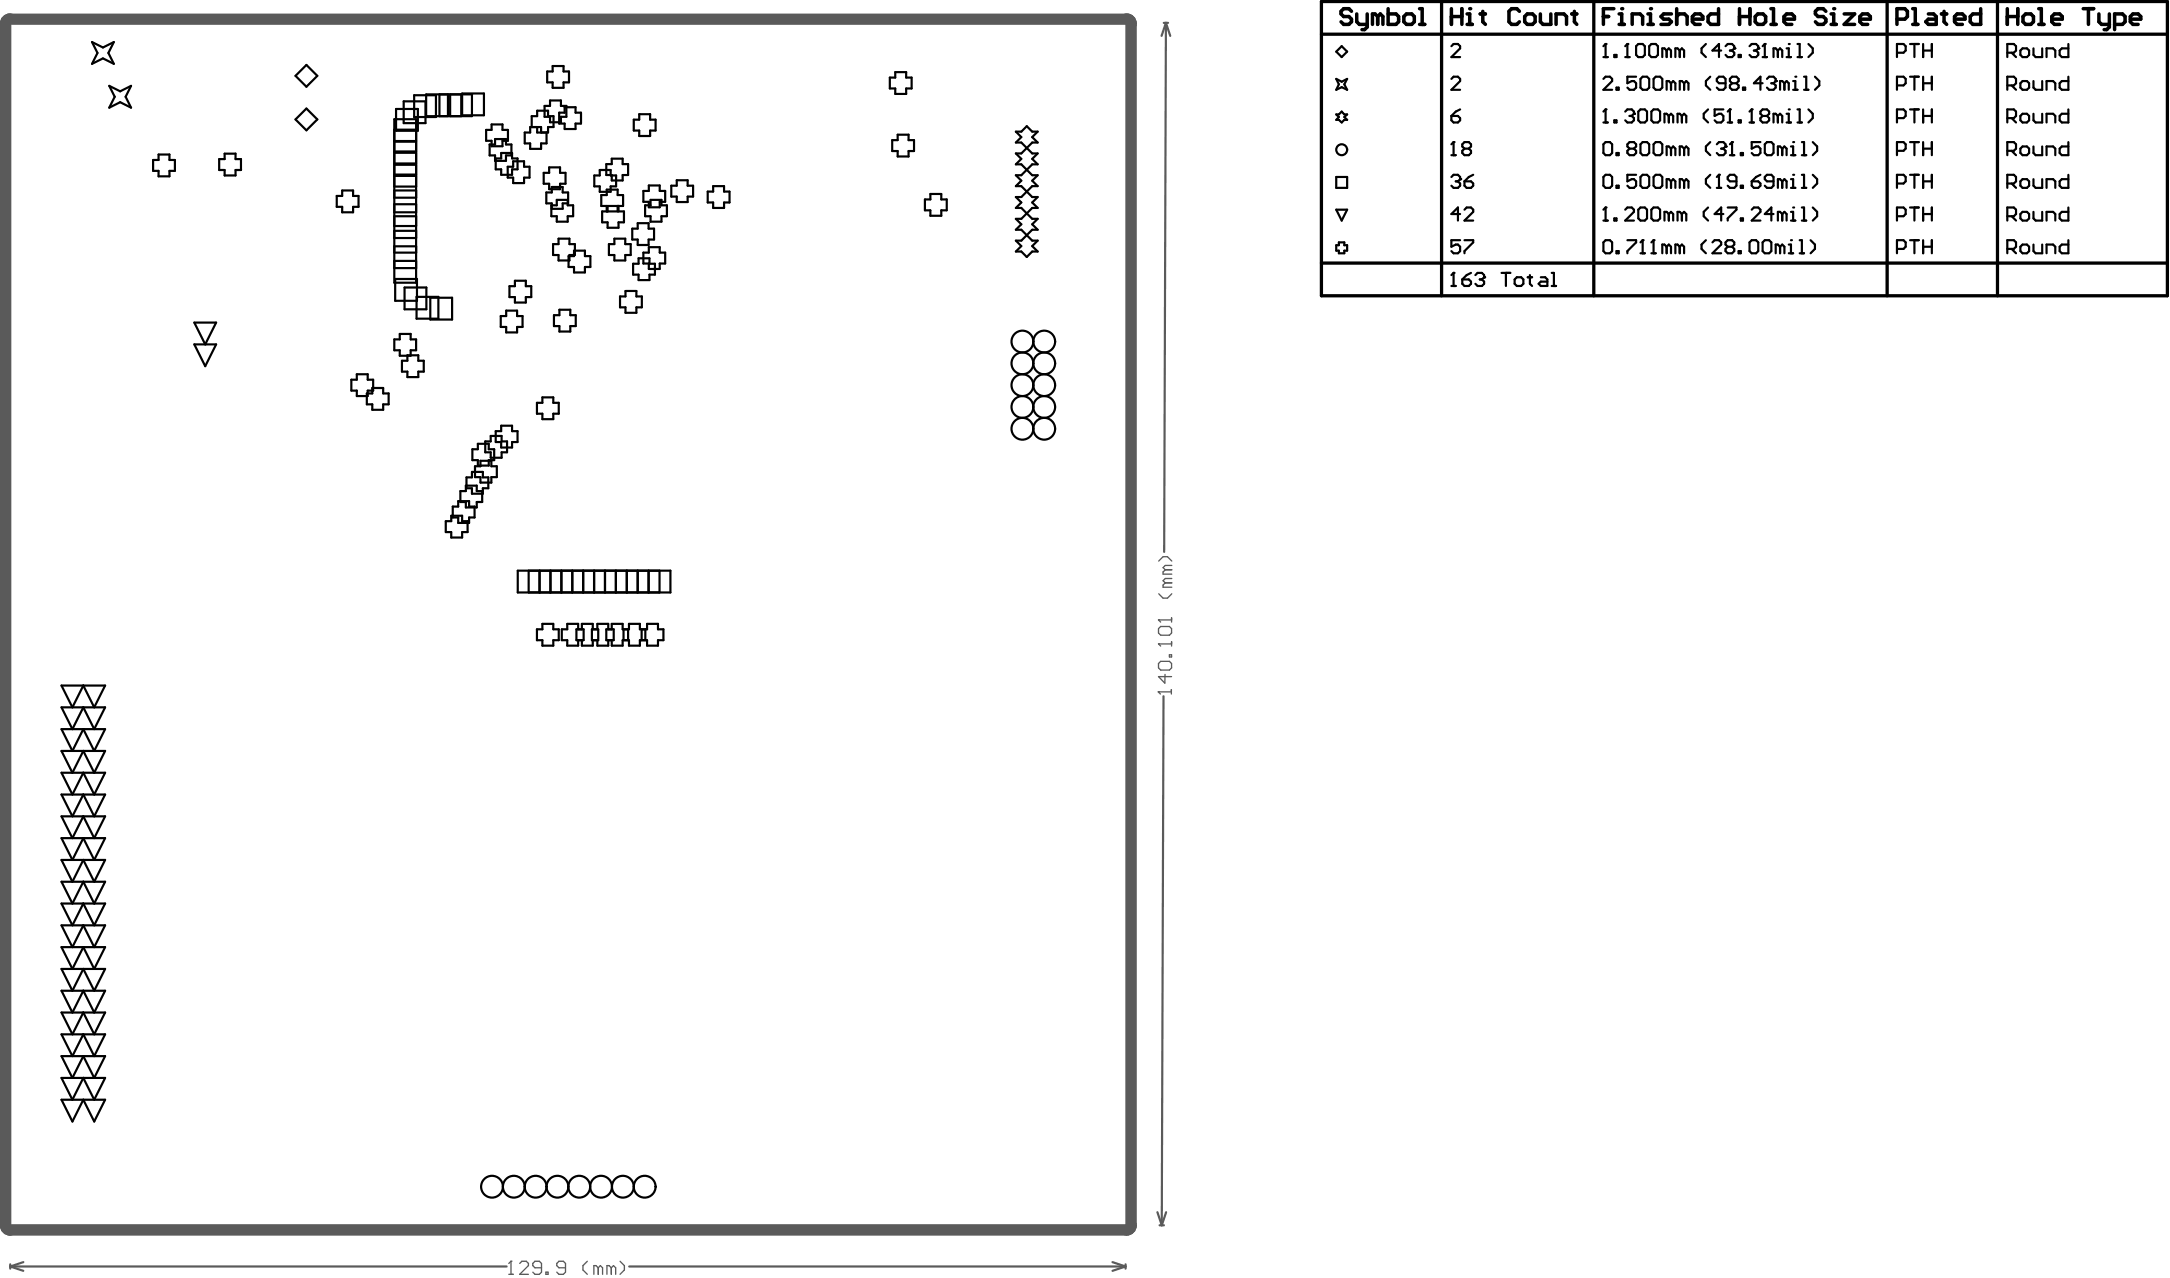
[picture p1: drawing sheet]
<svg xmlns="http://www.w3.org/2000/svg" width="842mm" height="496mm" viewBox="0 0 842 496" stroke-linecap="round" stroke-linejoin="round" font-family="sans-serif">
<path d="M4 7.2l-1.5 .6-.6 1.4v466l.6 1.4 1.5 .6h432.9M4 7.3h432.9M436.9 7.2l1.5 .6 .6 1.4v466M439 475.2l-.6 1.4-1.5 .6" fill="none" stroke="#5a5a5a" stroke-width="4"/>
<g fill="none" stroke="#5a5a5a" stroke-width=".85">
<path d="M4 9.2h432.9v466h-432.9zM451.4 8.9h1.7M452.2 8.9l-1.6 5M452.2 8.9l-.6 205.2M452.2 8.9l1.7 5M451.3 270l-.7 205.2M449 470.1l1.6 5.1M449.8 475.2h1.7M452.3 470.1l-1.7 5.1M4 490.3v1.7M4 491.2l5.1 1.7M4 491.2h192.5"/>
<path d="M9.1 489.5l-5.1 1.7M244.1 491.2h192.5M431.5 489.5l5.1 1.7M436.6 490.3v1.7M436.6 491.2l-5.1 1.7"/>
</g>
<path d="M449.3 268.3h5.1M454.4 267.5v1.7" fill="none" stroke="#5a5a5a" stroke-width=".51"/>
<circle cx="449.3" cy="268.3" r=".25" fill="#5a5a5a"/>
<path d="M449.4 257.3l.8-.8h3.4l.8 .8v1.7l-.8 .9h-3.4l-.8-.9zM449.4 249.7h5M453.6 254h.8v.8h-.8zM454.4 248.9v1.7M449.3 268.3l.8 .9M451.9 261.6l-.1 3.3-2.4-2.5h5" fill="none" stroke="#5a5a5a" stroke-width=".51"/>
<circle cx="449.4" cy="249.7" r=".25" fill="#5a5a5a"/>
<path d="M454.4 239.6v1.7M449.4 249.7l.8 .9M449.4 243.8l.8-.8h3.4l.8 .8v1.7l-.8 .9h-3.4l-.8-.9zM449.4 240.4h5" fill="none" stroke="#5a5a5a" stroke-width=".51"/>
<circle cx="449.4" cy="240.4" r=".25" fill="#5a5a5a"/>
<path d="M449.5 217.6l1.6-1.7h1.7l1.7 1.7M454.5 219.3h-2.5l-.9 .8 .9 .9M449.5 230.3l1.6 1.7h1.7l1.7-1.7M452 226.1l-.9 .8v.9h3.4M452 221l-.9 .8v.9h3.4M452 226.1h2.5M452 221h2.5M454.5 224.4h-2.5l-.9 .8 .9 .9M449.4 240.4l.8 .9M197.4 494.2h1.7M198.2 489.2v5" fill="none" stroke="#5a5a5a" stroke-width=".51"/>
<circle cx="198.2" cy="489.2" r=".25" fill="#5a5a5a"/>
<g fill="none" stroke="#5a5a5a" stroke-width=".51">
<path d="M198.2 489.2l-.8 .8M201.6 490l.8-.8h1.7l.9 .8v.8l-3.4 3.4h3.4M210.1 491.7h-2.6l-.8-.9v-.8l.8-.8h1.7l.9 .8v3.4l-.9 .8h-1.7l-.8-.8M211.7 493.4h.9v.8h-.9zM219.4 491.7h-2.6l-.8-.9v-.8l.8-.8h1.7l.9 .8v3.4l-.9 .8h-1.7l-.8-.8M227.8 489.2l-1.7 1.6v1.7l1.7 1.7M232 491.7l-.8-.9h-.8v3.4M232 491.7v2.5M232 491.7l.9-.9 .8 .9v2.5M237.1 491.7l-.8-.9h-.9v3.4M237.1 491.7v2.5M237.1 491.7l.9-.9 .8 .9v2.5"/>
<path d="M240.5 489.2l1.7 1.6v1.7l-1.7 1.7"/>
</g>
<g fill="none" stroke="#000" stroke-width=".85">
<path d="M35.7 16.3l4.2 2.1 4.3-2.1-2.2 4.2 2.2 4.3-4.3-2.2-4.2 2.2 2.1-4.3zM563 17.9l.8-.8h1.7l.9 .8v.9l-3.4 3.3h3.4M621.9 17.9l.9-.8v5M630.4 17.9l.9-.8v5M634.6 17.9l.9-.8h1.7l.8 .8v3.4l-.8 .8h-1.7l-.9-.8zM639.7 17.9l.9-.8h1.7l.8 .8v3.4l-.8 .8h-1.7l-.9-.8zM646.5 19.6l-.9-.8h-.8v3.3M646.5 19.6v2.5M646.5 19.6l.8-.8 .9 .8v2.5M651.6 19.6l-.9-.8h-.8v3.3M651.6 19.6v2.5M651.6 19.6l.8-.8 .8 .8v2.5"/>
<path d="M661.7 17.1l-1.7 1.7v1.7l1.7 1.6M667.6 19.6h-3.4l2.6-2.5v5M669.3 17.9l.9-.8h1.7l.8 .8v.9l-.8 .8M671 19.6h.9M671.9 19.6l.8 .9v.8l-.8 .8h-1.7l-.9-.8M678.6 17.9l.9-.8h1.7l.8 .8v.9l-.8 .8M680.3 19.6h.9M681.2 19.6l.8 .9v.8l-.8 .8h-1.7l-.9-.8M683.7 17.9l.8-.8v5M689.6 19.6v2.5M689.6 19.6l.9-.8 .8 .8v2.5M689.6 19.6l-.8-.8h-.9v3.3"/>
<path d="M693 18.8h.9v3.3M697.2 17.1h.9v5M701.5 17.1l1.7 1.7v1.7l-1.7 1.6M740.9 17.1h3.4M742.6 17.1v5M746 17.1v5M746 19.6h3.3M749.3 17.1v5M783.7 19.6l.8-.8h1.7l.9 .8v1.7l-.9 .8h-1.7l-.8-.8zM788.8 18.8v2.5l.8 .8h2.6v-3.3M802.3 17.1v5h-2.5l-.9-.8v-1.7l.9-.8h2.5M42.4 33.3l4.2 2.1 4.2-2.1-2.1 4.2 2.1 4.3-4.2-2.2-4.2 2.2 2.1-4.3z"/>
<path d="M114.6 29.4l4.3-4.2 4.2 4.2-4.2 4.2zM156.6 39.3h8.4v8.5h-8.4zM160.6 36.9h8.5v8.5h-8.5zM165.3 36.6h17.8v8.5h-17.8zM170.5 36.6v8.5M173.8 36.6v8.5M174.6 36.6v8.5M178.9 36.6v8.5M179.3 36.3h8.4v8.4h-8.4zM212.3 27.7h2.1v-2.1h4.2v2.1h2.1v4.2h-2.1v2.2h-4.2v-2.2h-2.1zM345.2 30.1h2.1v-2.1h4.2v2.1h2.1v4.2h-2.1v2.1h-4.2v-2.1h-2.1zM518.3 30.6l2.1 1.1 2.1-1.1-1.1 2.1 1.1 2.1-2.1-1-2.1 1 1-2.1z"/>
<path d="M518.3 20l2.1-2.1 2.1 2.1-2.1 2.1zM563 30.6l.8-.9h1.7l.9 .9v.8l-3.4 3.4h3.4M621.9 30.6l.9-.9h1.7l.8 .9v.8l-3.4 3.4h3.4M621.9 22.1h1.7M626.2 21.3h.8v.8h-.8zM627 34h.9v.8h-.9zM630.4 22.1h1.7M634.6 29.7h-3.3v2.6l1.6-.9h.9l.8 .9v1.7l-.8 .8h-1.7l-.8-.8M636.3 30.6l.9-.9h1.7l.8 .9v3.4l-.8 .8h-1.7l-.9-.8zM641.4 30.6l.9-.9h1.6l.9 .9v3.4l-.9 .8h-1.6l-.9-.8zM648.2 32.3l-.9-.9h-.8v3.4M648.2 32.3v2.5"/>
<path d="M648.2 32.3l.8-.9 .9 .9v2.5M653.2 32.3l-.8-.9h-.8v3.4M653.2 32.3v2.5M653.2 32.3l.9-.9 .8 .9v2.5M663.4 29.7l-1.7 1.7v1.7l1.7 1.7M669.3 32.3h-2.5l-.9-.9v-.8l.9-.9h1.7l.8 .9v3.4l-.8 .8h-1.7l-.9-.8M671.9 32.3l-.9 .8v.9l.9 .8h1.7l.8-.8v-.9l-.8-.8M671.9 32.3l-.9-.9v-.8l.9-.9h1.7l.8 .9v.8l-.8 .9M671.9 32.3h1.7M674.4 21.3h.8v.8h-.8zM676.1 34h.8v.8h-.8zM683.7 22.1h1.7"/>
<path d="M683.7 32.3h-3.4l2.6-2.6v5.1M685.4 30.6l.8-.9h1.7l.9 .9v.8l-.9 .9M687.1 32.3h.8M687.9 32.3l.9 .8v.9l-.9 .8h-1.7l-.8-.8M692.2 32.3l-.9-.9h-.8v3.4M692.2 32.3v2.5M692.2 32.3l.8-.9 .9 .9v2.5M693 22.1h1.7M695.5 34.8h1.7M695.5 31.4h.9v3.4M697.2 22.1h1.7M699.8 34.8h1.7"/>
<path d="M699.8 29.7h.8v5.1M704 29.7l1.7 1.7v1.7l-1.7 1.7M735.8 33.1h2.6l.8-.8v-1.7l-.8-.9h-2.6v5.1M735.8 20.5h2.6l.8-.9v-1.7l-.8-.8h-2.6v5M740.9 29.7h3.4M742.6 29.7v5.1M746 29.7v5.1M746 32.3h3.3M749.3 29.7v5.1M778.6 33.1h2.6l.8-.8v-1.7l-.8-.9h-2.6v5.1M778.6 20.5h2.6l.8-.9v-1.7l-.8-.8h-2.6v5M780.3 33.1l1.7 1.7"/>
<path d="M780.3 20.5l1.7 1.6M783.7 32.3l.8-.9h1.7l.9 .9v1.7l-.9 .8h-1.7l-.8-.8zM788.8 31.4v2.6l.8 .8h2.6v-3.4M793.8 22.1v-3.3h2.6l.8 .8v2.5M793.8 34.8v-3.4h2.6l.8 .9v2.5M802.3 29.7v5.1h-2.5l-.9-.8v-1.7l.9-.9h2.5M114.6 46.3l4.3-4.2 4.2 4.2-4.2 4.2zM152.9 46.2h8.5v63.4h-8.5zM152.9 54.9h8.5M152.9 58.7h8.5M152.9 54.7h8.5M152.9 50.3h8.5"/>
<path d="M152.9 59.3h8.5M153.6 42.3h8.5v8.4h-8.5zM188.6 50.4h2.1v-2.1h4.2v2.1h2.1v4.2h-2.1v2.1h-4.2v-2.1h-2.1zM189.9 56h2.1v-2.1h4.3v2.1h2.1v4.3h-2.1v2.1h-4.3v-2.1h-2.1zM206.2 49.3v-4.2h2.2v-2.2h4.2v2.2h2.1v4.2h-2.1v2.1h-4.2v-2.1M209.9 51.4v-2.1h-4.2v2.1h-2.2v4.2h2.2v2.1h4.2v-2.1h2.1v-4.2M211.2 41.1h2.2v-2.1h4.2v2.1h2.1v4.2h-2.1v2.1h-4.2v-2.1h-2.2zM216.9 43.7h2.1v-2.1h4.2v2.1h2.2v4.2h-2.2v2.1h-4.2v-2.1h-2.1zM245.8 46.4h2.2v-2.1h4.2v2.1h2.1v4.2h-2.1v2.1h-4.2v-2.1h-2.2zM346.1 54.4h2.1v-2.2h4.2v2.2h2.1v4.2h-2.1v2.1h-4.2v-2.1h-2.1zM394 51.1l2.2 2.1-2.2 2.1h2.2l4.2 4.2h2.1l-2.1 2.1 2.1 2.1h-2.1l-4.2 4.3h-2.2l2.2 2.1-2.2 2.1h2.2l4.2 4.2h2.1l-2.1 2.1 2.1 2.1h-2.1l-4.2 4.3h-2.2l2.2 2.1-2.2 2.1h2.2l4.2 4.2h2.1l-2.1 2.1 2.1 2.2h-2.1l-2.1 2.1-2.1-2.1h-2.2l2.2-2.2-2.2-2.1h2.2l4.2-4.2h2.1l-2.1-2.1 2.1-2.1h-2.1l-4.2-4.3h-2.2l2.2-2.1-2.2-2.1h2.2l4.2-4.2h2.1l-2.1-2.1 2.1-2.1h-2.1l-4.2-4.3h-2.2l2.2-2.1-2.2-2.1h2.2l4.2-4.2h2.1l-2.1-2.1 2.1-2.1h-2.1l-2.1-2.2-2.1 2.2zM518.3 44.4h1l1.1-1.1 1 1.1h1.1l-1.1 1 1.1 1.1h-1.1l-1 1-1.1-1h-1l1-1.1z"/>
<path d="M563 56l.8-.9v5.1M563 45h2.5l.9 .8v.9l-.9 .8h-1.7l-.8-.8zM566.4 42.4l-1.7 .9-1.7 1.7M568.1 57.6l-.9 .9v.8l.9 .9h1.7l.8-.9v-.8l-.8-.9M568.1 57.6l-.9-.8v-.8l.9-.9h1.7l.8 .9v.8l-.8 .8M568.1 57.6h1.7M621.9 56l.9-.9h1.7l.8 .9v3.3l-.8 .9h-1.7l-.9-.9zM621.9 47.5h1.7M621.9 43.3l.9-.9v5.1M626.2 46.7h.8v.8h-.8zM627 59.3h.9v.9h-.9zM630.4 43.3l.9-.9h1.6l.9 .9v.8l-.9 .9"/>
<path d="M632.1 57.6l-.8 .9v.8l.8 .9h1.7l.8-.9v-.8l-.8-.9M632.1 57.6l-.8-.8v-.8l.8-.9h1.7l.8 .9v.8l-.8 .8M632.1 57.6h1.7M632.1 45h.8M632.9 45l.9 .8v.9l-.9 .8h-1.6l-.9-.8M635.5 43.3l.8-.9h1.7l.9 .9v3.4l-.9 .8h-1.7l-.8-.8zM636.3 56l.9-.9h1.7l.8 .9v3.3l-.8 .9h-1.7l-.9-.9zM640.6 43.3l.8-.9h1.7l.8 .9v3.4l-.8 .8h-1.7l-.8-.8zM641.4 56l.9-.9h1.6l.9 .9v3.3l-.9 .9h-1.6l-.9-.9zM647.3 45l-.8-.9h-.9v3.4M647.3 45v2.5M647.3 45l.9-.9 .8 .9v2.5"/>
<path d="M648.2 57.6l-.9-.8h-.8v3.4M648.2 57.6v2.6M648.2 57.6l.8-.8 .9 .8v2.6M652.4 45l-.8-.9h-.9v3.4M652.4 45v2.5M652.4 45l.8-.9 .9 .9v2.5M653.2 57.6l-.8-.8h-.8v3.4M653.2 57.6v2.6M653.2 57.6l.9-.8 .8 .8v2.6M662.6 42.4l-1.7 1.7v1.7l1.7 1.7M663.4 55.1l-1.7 1.7v1.7l1.7 1.7M665.9 56l.9-.9h1.7l.8 .9v.8l-.8 .8"/>
<path d="M667.6 57.6h.9M668.5 57.6l.8 .9v.8l-.8 .9h-1.7l-.9-.9M668.5 42.4h-3.4v2.6l1.7-.9h.8l.9 .9v1.7l-.9 .8h-1.7l-.8-.8M670.2 47.5h1.7M670.2 43.3l.8-.9v5.1M671 56l.9-.9v5.1M674.4 46.7h.8v.8h-.8zM675.2 59.3h.9v.9h-.9zM678.6 47.5h1.7M678.6 43.3l.9-.9v5.1M682.9 55.1h-3.4v2.5l1.7-.8h.8l.9 .8v1.7l-.9 .9h-1.7l-.8-.9M683.7 45l-.8 .8v.9l.8 .8h1.7l.8-.8v-.9l-.8-.8"/>
<path d="M683.7 45h1.7M683.7 45l-.8-.9v-.8l.8-.9h1.7l.8 .9v.8l-.8 .9M684.5 56l.9-.9h1.7l.8 .9v3.3l-.8 .9h-1.7l-.9-.9zM689.6 45v2.5M689.6 45l.9-.9 .8 .9v2.5M689.6 45l-.8-.9h-.9v3.4M691.3 57.6l-.8-.8h-.9v3.4M691.3 57.6v2.6M691.3 57.6l.9-.8 .8 .8v2.6M693 47.5h1.7M693 44.1h.9v3.4M694.7 56.8h.8v3.4"/>
<path d="M697.2 47.5h1.7M697.2 42.4h.9v5.1M698.9 55.1h.9v5.1M701.5 42.4l1.7 1.7v1.7l-1.7 1.7M703.2 55.1l1.7 1.7v1.7l-1.7 1.7M735.8 58.5h2.6l.8-.9v-1.6l-.8-.9h-2.6v5.1M735.8 45.8h2.6l.8-.8v-1.7l-.8-.9h-2.6v5.1M740.9 55.1h3.4M740.9 42.4h3.4M742.6 42.4v5.1M742.6 55.1v5.1M746 57.6h3.3"/>
<path d="M746 42.4v5.1M746 55.1v5.1M746 45h3.3M749.3 42.4v5.1M749.3 55.1v5.1M778.6 58.5h2.6l.8-.9v-1.6l-.8-.9h-2.6v5.1M778.6 45.8h2.6l.8-.8v-1.7l-.8-.9h-2.6v5.1M780.3 58.5l1.7 1.7M780.3 45.8l1.7 1.7M783.7 57.6l.8-.8h1.7l.9 .8v1.7l-.9 .9h-1.7l-.8-.9zM783.7 45l.8-.9h1.7l.9 .9v1.7l-.9 .8h-1.7l-.8-.8zM788.8 56.8v2.5l.8 .9h2.6v-3.4"/>
<path d="M788.8 44.1v2.6l.8 .8h2.6v-3.4M793.8 47.5v-3.4h2.6l.8 .9v2.5M802.3 55.1v5.1h-2.5l-.9-.9v-1.7l.9-.8h2.5M802.3 42.4v5.1h-2.5l-.9-.8v-1.7l.9-.9h2.5M59.4 62h2.1v-2.1h4.2v2.1h2.1v4.3h-2.1v2.1h-4.2v-2.1h-2.1zM85 61.7h2.1v-2.1h4.3v2.1h2.1v4.2h-2.1v2.1h-4.3v-2.1h-2.1zM130.6 76h2.1v-2.1h4.3v2.1h2.1v4.2h-2.1v2.1h-4.3v-2.1h-2.1zM152.9 73.9h8.5M152.9 76.7h8.5M152.9 67.7h8.5M152.9 68.2h8.5M152.9 63.9h8.5"/>
<path d="M152.9 63.4h8.5M152.9 72.4h8.5M152.9 79.2h8.5M192.3 61.5h2.1v-2.2h4.2v2.2h2.1v4.2h-2.1v2.1h-4.2v-2.1h-2.1zM196.9 64.7h2.2v-2.1h4.2v2.1h2.1v4.2h-2.1v2.1h-4.2v-2.1h-2.2zM210.9 67h2.1v-2.1h4.2v2.1h2.2v4.3h-2.2v2.1h-4.2v-2.1h-2.1zM211.9 74.6h2.1v-2.1h4.3v2.1h2.1v4.3h-2.1v2.1h-4.3v-2.1h-2.1zM213.9 79.6h2.1v-2.1h4.2v2.1h2.1v4.3h-2.1v2.1h-4.2v-2.1h-2.1zM230.5 68h2.1v-2.1h4.3v2.1h2.1v4.3h-2.1v2.1h-4.3v-2.1h-2.1zM235.2 63.7h2.1v-2.2h4.2v2.2h2.1v4.2h-2.1v2.1h-4.2v-2.1h-2.1zM239.6 79.9v2.1h-6v4.2h2.1v2.1h4.2v-2.1h2.1v-4.2h-2.1v-2.1M249.6 74.1h2.1v-2.2h4.2v2.2h2.1v4.2h-2.1v2.1h-4.2v-2.1h-2.1z"/>
<path d="M250.2 79.6h2.1v-2.1h4.3v2.1h2.1v4.3h-2.1v2.1h-4.3v-2.1h-2.1zM260.4 72h2.1v-2.1h4.2v2.1h2.1v4.2h-2.1v2.2h-4.2v-2.2h-2.1zM274.5 74.3h2.1v-2.1h4.3v2.1h2.1v4.2h-2.1v2.1h-4.3v-2.1h-2.1zM358.8 77.3h2.1v-2.1h4.2v2.1h2.1v4.3h-2.1v2.1h-4.2v-2.1h-2.1zM518.3 68.6h4.2v4.3h-4.2zM563 68.6l.8-.8h1.7l.9 .8v.9l-.9 .8M563 60.2h1.7M564.7 70.3h.8M565.5 70.3l.9 .9v.8l-.9 .9h-1.7l-.8-.9M568.1 70.3h2.5l.8 .9v.8l-.8 .9h-1.7l-.8-.9zM571.4 67.8l-1.6 .8-1.7 1.7M621.9 68.6l.9-.8h1.7l.8 .8v3.4l-.8 .9h-1.7l-.9-.9z"/>
<path d="M627 72h.9v.9h-.9zM634.6 67.8h-3.3v2.5l1.6-.8h.9l.8 .8v1.7l-.8 .9h-1.7l-.8-.9M636.3 68.6l.9-.8h1.7l.8 .8v3.4l-.8 .9h-1.7l-.9-.9zM641.4 68.6l.9-.8h1.6l.9 .8v3.4l-.9 .9h-1.6l-.9-.9zM648.2 70.3l-.9-.8h-.8v3.4M648.2 70.3v2.6M648.2 70.3l.8-.8 .9 .8v2.6M653.2 70.3l.9-.8 .8 .8v2.6M653.2 70.3l-.8-.8h-.8v3.4M653.2 70.3v2.6M663.4 67.8l-1.7 1.7v1.7l1.7 1.7M665.9 72.9h1.7"/>
<path d="M665.9 68.6l.9-.8v5.1M671 60.2h1.7M673.6 70.3h-2.6l-.8-.8v-.9l.8-.8h1.7l.9 .8v3.4l-.9 .9h-1.7l-.8-.9M675.2 72h.9v.9h-.9zM679.5 70.3h2.5l.9 .9v.8l-.9 .9h-1.7l-.8-.9zM682.9 67.8l-1.7 .8-1.7 1.7M687.9 70.3h-2.5l-.9-.8v-.9l.9-.8h1.7l.8 .8v3.4l-.8 .9h-1.7l-.9-.9M691.3 70.3l-.8-.8h-.9v3.4M691.3 70.3v2.6M691.3 70.3l.9-.8 .8 .8v2.6M694.7 72.9h1.7M694.7 60.2h1.7"/>
<path d="M694.7 69.5h.8v3.4M698.9 72.9h1.7M698.9 67.8h.9v5.1M698.9 60.2h1.7M703.2 67.8l1.7 1.7v1.7l-1.7 1.7M735.8 71.2h2.6l.8-.9v-1.7l-.8-.8h-2.6v5.1M740.9 67.8h3.4M742.6 67.8v5.1M746 67.8v5.1M746 70.3h3.3M749.3 67.8v5.1M778.6 71.2h2.6l.8-.9v-1.7l-.8-.8h-2.6v5.1"/>
<path d="M780.3 71.2l1.7 1.7M783.7 70.3l.8-.8h1.7l.9 .8v1.7l-.9 .9h-1.7l-.8-.9zM788.8 69.5v2.5l.8 .9h2.6v-3.4M793.8 60.2v-3.4h2.6l.8 .8v2.6M793.8 72.9v-3.4h2.6l.8 .8v2.6M802.3 67.8v5.1h-2.5l-.9-.9v-1.7l.9-.8h2.5M152.9 83.9h8.5M152.9 82.3h8.5M152.9 95.5h8.5M152.9 98h8.5M152.9 92.3h8.5M152.9 89.5h8.5"/>
<path d="M152.9 87.7h8.5M214.5 94.7h2.1v-2.1h4.3v2.1h2.1v4.2h-2.1v2.1h-4.3v-2.1h-2.1zM220.5 99.3h2.2v-2.1h4.2v2.1h2.1v4.3h-2.1v2.1h-4.2v-2.1h-2.2zM235.3 82v-2.1h-2.1v-4.2h2.1v-2.2h4.3v2.2h2.1v4.2h-6v2.1M236.2 94.7h2.1v-2.1h4.2v2.1h2.2v4.2h-2.2v2.1h-4.2v-2.1h-2.1zM245.2 88.7h2.2v-2.1h4.2v2.1h2.1v4.2h-2.1v2.1h-4.2v-2.1h-2.2zM249.6 98h2.1v-2.1h4.2v2.1h2.1v4.2h-2.1v2.1h-4.2v-2.1h-2.1zM518.3 81.3h4.2l-2.1 4.2zM519.3 94h2.1v1.1h1.1v2.1h-1.1v1h-2.1v-1h-1v-2.1h1zM566.4 93.2h-3.4v2.5l1.7-.9h.8l.9 .9v1.7l-.9 .8h-1.7l-.8-.8M566.4 83h-3.4l2.5-2.5v5M568.1 81.3l.8-.8h1.7l.8 .8v.9l-3.3 3.3h3.3"/>
<path d="M568.1 93.2h3.3v.8l-3.3 3.4v.8M621.9 94l.9-.8h1.7l.8 .8v3.4l-.8 .8h-1.7l-.9-.8zM621.9 85.5h1.7M621.9 81.3l.9-.8v5M626.2 84.7h.8v.8h-.8zM627 97.4h.9v.8h-.9zM630.4 81.3l.9-.8h1.6l.9 .8v.9l-3.4 3.3h3.4M631.3 93.2h3.3v.8l-3.3 3.4v.8M635.5 81.3l.8-.8h1.7l.9 .8v3.4l-.9 .8h-1.7l-.8-.8zM636.3 98.2h1.7M636.3 94l.9-.8v5M640.6 98.2h1.7"/>
<path d="M640.6 81.3l.8-.8h1.7l.8 .8v3.4l-.8 .8h-1.7l-.8-.8zM640.6 94l.8-.8v5M646.5 95.7l-.9-.9h-.8v3.4M646.5 95.7l.8-.9 .9 .9v2.5M646.5 95.7v2.5M647.3 83l-.8-.8h-.9v3.3M647.3 83v2.5M647.3 83l.9-.8 .8 .8v2.5M651.6 95.7l-.9-.9h-.8v3.4M651.6 95.7l.8-.9 .8 .9v2.5M651.6 95.7v2.5M652.4 83l-.8-.8h-.9v3.3"/>
<path d="M652.4 83v2.5M652.4 83l.8-.8 .9 .8v2.5M661.7 93.2l-1.7 1.6v1.7l1.7 1.7M662.6 80.5l-1.7 1.7v1.7l1.7 1.6M664.2 94l.9-.8h1.7l.8 .8v.8l-3.4 3.4h3.4M668.5 83h-3.4l2.5-2.5v5M670.2 95.7l-.9 .8v.9l.9 .8h1.7l.8-.8v-.9l-.8-.8M670.2 80.5h3.4v.8l-3.4 3.4v.8M670.2 95.7l-.9-.9v-.8l.9-.8h1.7l.8 .8v.8l-.8 .9M670.2 95.7h1.7M674.4 97.4h.8v.8h-.8zM675.2 84.7h.9v.8h-.9z"/>
<path d="M678.6 94l.9-.8h1.7l.8 .8v3.4l-.8 .8h-1.7l-.9-.8zM679.5 81.3l.8-.8h1.7l.9 .8v.9l-3.4 3.3h3.4M683.7 94l.8-.8h1.7l.9 .8v3.4l-.9 .8h-1.7l-.8-.8zM687.9 83h-3.4l2.6-2.5v5M690.5 95.7l-.9-.9h-.8v3.4M690.5 95.7v2.5M690.5 95.7l.8-.9 .9 .9v2.5M691.3 83l-.8-.8h-.9v3.3M691.3 83v2.5M691.3 83l.9-.8 .8 .8v2.5M693.9 98.2h1.6M693.9 94.8h.8v3.4"/>
<path d="M694.7 85.5h1.7M694.7 82.2h.8v3.3M698.1 98.2h1.7M698.1 93.2h.8v5M698.9 85.5h1.7M698.9 80.5h.9v5M702.3 93.2l1.7 1.6v1.7l-1.7 1.7M703.2 80.5l1.7 1.7v1.7l-1.7 1.6M735.8 83.9h2.6l.8-.9v-1.7l-.8-.8h-2.6v5M735.8 96.5h2.6l.8-.8v-1.7l-.8-.8h-2.6v5M740.9 80.5h3.4M740.9 93.2h3.4"/>
<path d="M742.6 80.5v5M742.6 93.2v5M746 83h3.3M746 80.5v5M746 93.2v5M746 95.7h3.3M749.3 80.5v5M749.3 93.2v5M778.6 83.9h2.6l.8-.9v-1.7l-.8-.8h-2.6v5M778.6 96.5h2.6l.8-.8v-1.7l-.8-.8h-2.6v5M780.3 83.9l1.7 1.6M780.3 96.5l1.7 1.7"/>
<path d="M783.7 95.7l.8-.9h1.7l.9 .9v1.7l-.9 .8h-1.7l-.8-.8zM783.7 83l.8-.8h1.7l.9 .8v1.7l-.9 .8h-1.7l-.8-.8zM788.8 94.8v2.6l.8 .8h2.6v-3.4M788.8 82.2v2.5l.8 .8h2.6v-3.3M793.8 98.2v-3.4h2.6l.8 .9v2.5M793.8 85.5v-3.3h2.6l.8 .8v2.5M802.3 93.2v5h-2.5l-.9-.8v-1.7l.9-.9h2.5M802.3 80.5v5h-2.5l-.9-.8v-1.7l.9-.8h2.5M152.9 101.2h8.5M152.9 104h8.5M153.3 108.2h8.4v8.5h-8.4zM156.9 111.5h8.5v8.5h-8.5z"/>
<path d="M161.6 115.1h8.4v8.5h-8.4zM166.9 115.5h8.5v8.4h-8.5zM197.6 111h2.1v-2.1h4.3v2.1h2.1v4.2h-2.1v2.1h-4.3v-2.1h-2.1zM240.5 115h2.1v-2.1h4.3v2.1h2.1v4.2h-2.1v2.1h-4.3v-2.1h-2.1zM245.6 102.3h2.1v-2.1h4.2v2.1h2.1v4.2h-2.1v2.1h-4.2v-2.1h-2.1zM563 106.7l.8-.9v5.1M563 110.9h1.7M567.2 108.4h2.6l.8 .8v.9l-.8 .8h-1.7l-.9-.8zM570.6 105.8l-1.7 .9-1.7 1.7M572.3 106.7l.8-.9h1.7l.9 .9v.8l-.9 .9M574 108.4h.8M574.8 108.4l.9 .8v.9l-.9 .8h-1.7l-.8-.8"/>
<path d="M582.4 105.8h3.4M584.1 105.8v5.1M587.5 108.4l.9-.9h1.7l.8 .9v1.7l-.8 .8h-1.7l-.9-.8zM592.6 107.5h1.7M593.4 106.7v3.4l.9 .8M597.7 107.5h1.7l.8 .9v2.5h-2.5l-.9-.8 .9-.9h2.5M601.9 110.9h1.7M601.9 105.8h.8v5.1M75.4 125.1h8.4l-4.2 8.5zM75.4 133.6h8.4l-4.2 8.4zM152.9 131.6h2.2v-2.1h4.2v2.1h2.1v4.3h-2.1v2.1h-4.2v-2.1h-2.2zM155.9 139.9h2.1v-2.1h4.3v2.1h2.1v4.2h-2.1v2.2h-4.3v-2.2h-2.1z"/>
<path d="M194.2 122.6h2.1v-2.1h4.3v2.1h2.1v4.2h-2.1v2.1h-4.3v-2.1h-2.1zM214.9 122.2h2.1v-2.1h4.2v2.1h2.1v4.3h-2.1v2.1h-4.2v-2.1h-2.1zM136.3 147.3h2.1v-2.1h4.2v2.1h2.1v4.2h-2.1v2.1h-4.2v-2.1h-2.1zM142.3 152.6h2.1v-2.1h4.2v2.1h2.1v4.2h-2.1v2.1h-4.2v-2.1h-2.1zM208.3 156.2h2.1v-2.1h4.2v2.1h2.1v4.3h-2.1v2.1h-4.2v-2.1h-2.1zM183.2 174.2h2.1v-2.1h4.3v2.1h2.1v4.3h-2.1v2.1h-4.3v-2.1h-2.1zM188.2 171.2h2.1v-2.1h4.3v2.1h2.1v4.2h-2.1v2.1h-4.3v-2.1h-2.1zM192.3 167.2h2.1v-2.1h4.2v2.1h2.1v4.2h-2.1v2.2h-4.2v-2.2h-2.1zM175.6 196.5h2.1v-2.1h4.3v2.1h2.1v4.2h-2.1v2.1h-4.3v-2.1h-2.1zM178.6 190.5h2.1v-2.1h4.2v2.1h2.1v4.2h-2.1v2.1h-4.2v-2.1h-2.1zM181 185.1h2.1v-2.1h4.2v2.1h2.1v4.3h-2.1v2.1h-4.2v-2.1h-2.1zM184.2 180.8h2.2v-2.1h4.2v2.1h2.1v4.3h-2.1v2.1h-4.2v-2.1h-2.2z"/>
<path d="M172.9 202.1h2.1v-2.1h4.3v2.1h2.1v4.3h-2.1v2.1h-4.3v-2.1h-2.1zM200.8 221.3h59.2v8.5h-59.2zM205.1 221.3v8.5M209.3 221.3v8.5M213.5 221.3v8.5M217.7 221.3v8.5M222 221.3v8.5M226.2 221.3v8.5M230.4 221.3v8.5M234.7 221.3v8.5M238.9 221.3v8.5M243.1 221.3v8.5"/>
<path d="M247.4 221.3v8.5M251.6 221.3v8.5M255.8 221.3v8.5M208.3 244.1h2.1v-2.1h4.2v2.1h2.1v4.2h-2.1v2.1h-4.2v-2.1h-2.1zM223.6 244.1h2.8v4.2h-2.8zM224.3 244.1v-2.1h-4.3v2.1h-2.1v4.2h2.1v2.1h4.3v-2.1M225.7 248.3v2.1h4.2v-2.1M225.7 244.1v-2.1h4.2v2.1M229.6 244.1h2.4v4.2h-2.4zM231.7 248.3v2.1h4.2v-2.1M231.7 244.1v-2.1h4.2v2.1M235.2 244.1h2.9v4.2h-2.9z"/>
<path d="M237.3 244.1v-2.1h4.2v2.1h2.5v-2.1h4.2v2.1h2.8v-2.1h4.2v2.1h2.1v4.2h-2.1v2.1h-4.2v-2.1h-2.8v2.1h-4.2v-2.1h-2.5v2.1h-4.2v-2.1M241.9 244.1v4.2M243.6 244.1v4.2M248.9 244.1v4.2M250.3 244.1v4.2M23.9 265.9h16.9l-4.3 8.4-4.2-8.4-4.2 8.4zM23.9 274.3h16.9l-4.3 8.5-4.2-8.5-4.2 8.5zM23.9 291.2h16.9l-4.3 8.5-4.2-8.5-4.2 8.5zM23.9 299.7h16.9l-4.3 8.5-4.2-8.5-4.2 8.5zM23.9 282.8h16.9l-4.3 8.4-4.2-8.4-4.2 8.4zM23.9 316.6h16.9l-4.3 8.5-4.2-8.5-4.2 8.5zM23.9 308.2h16.9l-4.3 8.4-4.2-8.4-4.2 8.4z"/>
<path d="M23.9 325.1h16.9l-4.3 8.4-4.2-8.4-4.2 8.4zM23.9 333.5h16.9l-4.3 8.5-4.2-8.5-4.2 8.5zM23.9 342h16.9l-4.3 8.4-4.2-8.4-4.2 8.4zM23.9 358.9h16.9l-4.3 8.4-4.2-8.4-4.2 8.4zM23.9 350.4h16.9l-4.3 8.5-4.2-8.5-4.2 8.5zM23.9 375.8h16.9l-4.3 8.4-4.2-8.4-4.2 8.4zM23.9 367.3h16.9l-4.3 8.5-4.2-8.5-4.2 8.5zM23.9 384.2h16.9l-4.3 8.5-4.2-8.5-4.2 8.5zM23.9 392.7h16.9l-4.3 8.4-4.2-8.4-4.2 8.4zM23.9 401.1h16.9l-4.3 8.5-4.2-8.5-4.2 8.5zM23.9 418.1h16.9l-4.3 8.4-4.2-8.4-4.2 8.4zM23.9 409.6h16.9l-4.3 8.5-4.2-8.5-4.2 8.5z"/>
<path d="M23.9 426.5h16.9l-4.3 8.5-4.2-8.5-4.2 8.5z"/>
<circle cx="520.4" cy="58.1" r="2.11"/>
<circle cx="396.6" cy="132.5" r="4.2"/>
<circle cx="405" cy="132.5" r="4.2"/>
<circle cx="396.6" cy="149.4" r="4.2"/>
<circle cx="396.6" cy="140.9" r="4.2"/>
<circle cx="396.6" cy="157.8" r="4.2"/>
<circle cx="405" cy="140.9" r="4.2"/>
<circle cx="405" cy="149.4" r="4.2"/>
<circle cx="405" cy="157.8" r="4.2"/>
<circle cx="396.6" cy="166.3" r="4.2"/>
<circle cx="405" cy="166.3" r="4.2"/>
<circle cx="190.8" cy="460.2" r="4.2"/>
<circle cx="199.3" cy="460.2" r="4.2"/>
<circle cx="207.8" cy="460.2" r="4.2"/>
<circle cx="216.2" cy="460.2" r="4.2"/>
<circle cx="224.7" cy="460.2" r="4.2"/>
<circle cx="233.1" cy="460.2" r="4.2"/>
<circle cx="241.6" cy="460.2" r="4.2"/>
<circle cx="250.1" cy="460.2" r="4.2"/>
</g>
<path d="M512.6 .6h328.1v114.1h-328.1zM512.6 13.3h328.1M559.2 .6v114.1M618.2 .6v114.1M732 .6v114.1M774.8 .6v114.1M512.6 102h328.1" fill="none" stroke="#000" stroke-width="1.3"/>
<g fill="#000">
<circle cx="570.1" cy="3.4" r=".68"/>
<circle cx="622.8" cy="17.1" r=".42"/>
<circle cx="629.1" cy="3.4" r=".68"/>
<circle cx="631.3" cy="17.1" r=".42"/>
<circle cx="640.2" cy="3.4" r=".68"/>
<circle cx="672.7" cy="18.8" r=".42"/>
<circle cx="682" cy="18.8" r=".42"/>
<circle cx="684.5" cy="17.1" r=".42"/>
<circle cx="693.9" cy="17.1" r=".42"/>
<circle cx="711.3" cy="3.4" r=".68"/>
<circle cx="688.8" cy="31.4" r=".42"/>
<circle cx="696.4" cy="29.7" r=".42"/>
<circle cx="563.8" cy="55.1" r=".42"/>
<circle cx="622.8" cy="42.4" r=".42"/>
<circle cx="633.8" cy="44.1" r=".42"/>
<circle cx="669.3" cy="56.8" r=".42"/>
<circle cx="671" cy="42.4" r=".42"/>
<circle cx="671.9" cy="55.1" r=".42"/>
<circle cx="679.5" cy="42.4" r=".42"/>
<circle cx="693.9" cy="42.4" r=".42"/>
<circle cx="695.5" cy="55.1" r=".42"/>
<circle cx="566.4" cy="69.5" r=".42"/>
<circle cx="666.8" cy="67.8" r=".42"/>
<circle cx="695.5" cy="67.8" r=".42"/>
<circle cx="622.8" cy="80.5" r=".42"/>
<circle cx="637.2" cy="93.2" r=".42"/>
<circle cx="641.4" cy="93.2" r=".42"/>
<circle cx="694.7" cy="93.2" r=".42"/>
<circle cx="695.5" cy="80.5" r=".42"/>
<circle cx="563.8" cy="105.8" r=".42"/>
<circle cx="575.7" cy="107.5" r=".42"/>
</g>
<g fill="none" stroke="#000" stroke-width="1.4">
<path d="M524.2 4.4l-1-1h-2l-1 1v1l1 1h2l1 1v1l-1 1.1h-2l-1-1.1M526.3 5.4v3l1 1.1h3M530.3 5.4v5.1l-1 1h-1M534.4 6.4l1-1 1 1v3.1M534.4 6.4l-1-1h-1v4.1M534.4 6.4v3.1M538.5 3.4v6.1h3l1-1.1v-2l-1-1h-3M544.5 6.4l1.1-1h2l1 1v2l-1 1.1h-2l-1.1-1.1zM550.6 3.4h1v6.1M550.6 9.5h2.1M563 6.4h4M563 3.4v6.1"/>
<path d="M567 3.4v6.1M569.1 9.5h2M569.1 5.4h1v4.1M574.2 5.4h2M575.2 4.4v4l1 1.1M589.4 4.4l-1-1h-2.1l-1 1v4l1 1.1h2.1l1-1.1M591.4 6.4l1-1h2.1l1 1v2l-1 1.1h-2.1l-1-1.1zM597.5 5.4v3l1 1.1h3.1v-4.1M603.6 9.5v-4.1h3l1.1 1v3.1M609.7 5.4h1.9M610.7 4.4v4l.9 1.1M621.9 6.4h2.1"/>
<path d="M626 3.4h-4.1v6.1M628 9.5h2.1M628 5.4h1.1v4.1M633.1 9.5v-4.1h3.1l1 1v3.1M639.2 9.5h2M639.2 5.4h1v4.1M648.3 5.4h-3l-1 1 1 1h2l1 1-1 1.1h-3M650.4 6.4l1-1h2l1 1v3.1M650.4 3.4v6.1M656.5 7.4h4v-1l-1-1h-2l-1 1v2l1 1.1h2M666.6 3.4v6.1h-3l-1-1.1v-2l1-1h3M674.7 6.4h4.1"/>
<path d="M674.7 3.4v6.1M678.8 3.4v6.1M680.8 6.4l1-1h2.1l1 1v2l-1 1.1h-2.1l-1-1.1zM686.9 3.4h1v6.1M686.9 9.5h2M692 7.4h4.1v-1l-1.1-1h-2l-1 1v2l1 1.1h2M708.2 4.4l-1-1h-2l-1 1v1l1 1h2l1 1v1l-1 1.1h-2l-1-1.1M710.3 9.5h2M710.3 5.4h1v4.1M715.3 5.4h4.1l-4.1 4.1h4.1M721.4 7.4h4.1v-1l-1-1h-2.1l-1 1v2l1 1.1h2.1M735.8 7.4h3.1l1-1v-2l-1-1h-3.1v6.1"/>
<path d="M741.9 3.4h1v6.1M741.9 9.5h2M748 5.4h2l1 1v3.1h-3l-1-1.1 1-1h3M753.1 5.4h2M754.1 4.4v4l1 1.1M758.1 7.4h4.1v-1l-1-1h-2l-1.1 1v2l1.1 1.1h2M768.3 3.4v6.1h-3l-1.1-1.1v-2l1.1-1h3M778.6 6.4h4.1M778.6 3.4v6.1M782.7 3.4v6.1M784.7 6.4l1-1h2.1l1 1v2l-1 1.1h-2.1l-1-1.1zM790.8 3.4h1v6.1"/>
<path d="M790.8 9.5h2M795.9 7.4h4v-1l-1-1h-2l-1 1v2l1 1.1h2M808.1 3.4h4M810.1 3.4v6.1M814.2 5.4v3l1 1.1h3M818.2 5.4v5.1l-1 1h-1M820.2 9.5h3.1l1-1.1v-2l-1-1h-3.1v6.1M826.3 7.4h4.1v-1l-1-1h-2.1l-1 1v2l1 1.1h2.1"/>
</g>
</svg>
